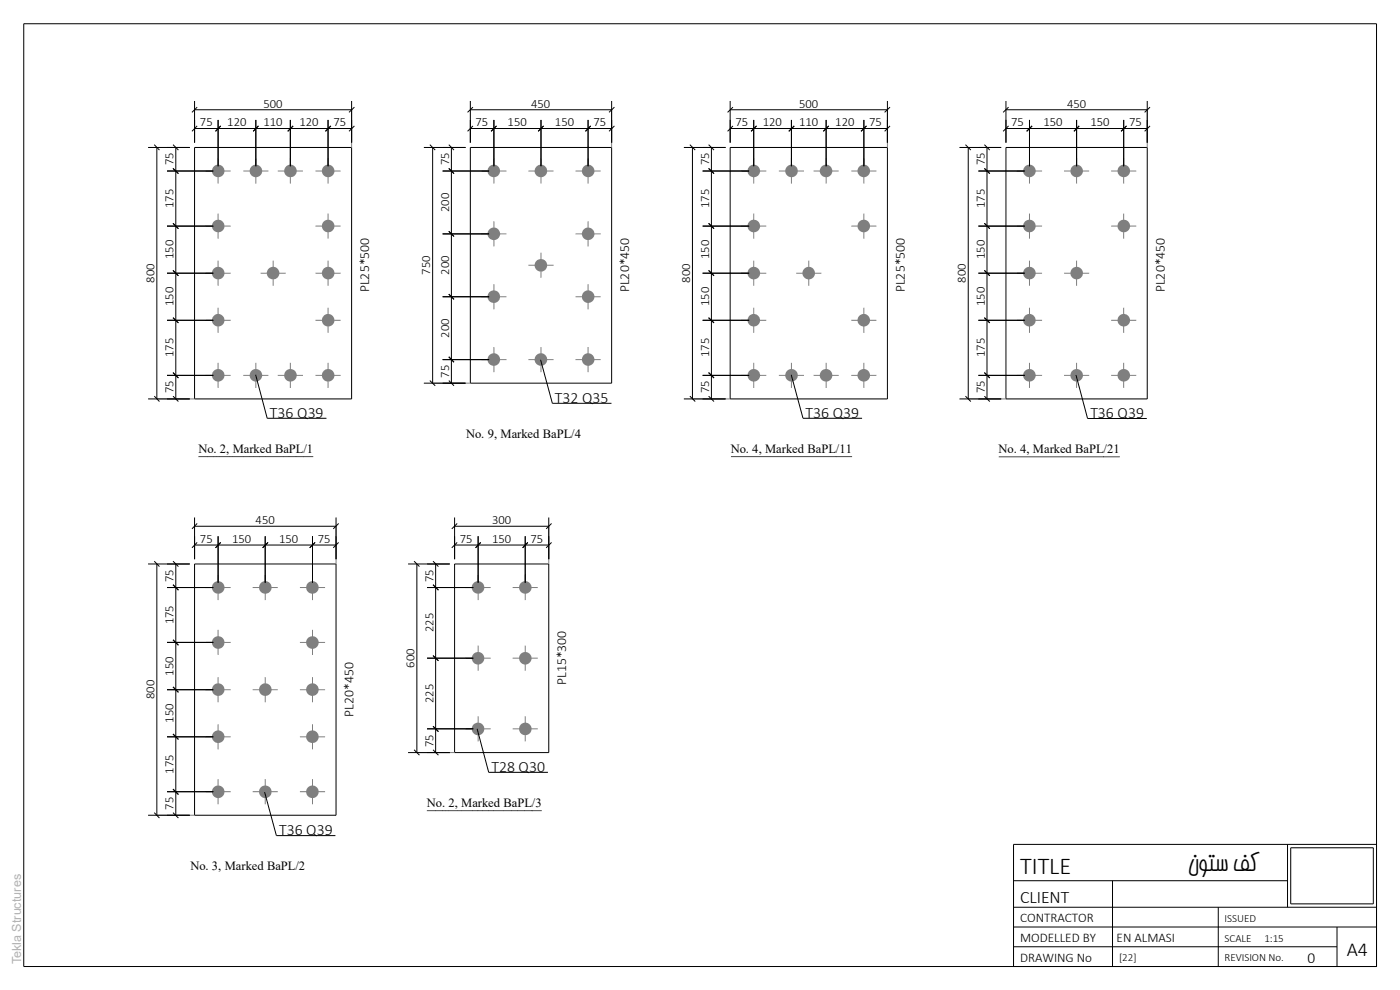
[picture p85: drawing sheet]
<svg xmlns="http://www.w3.org/2000/svg" width="297mm" height="210mm" viewBox="0 0 297 210" stroke-linecap="round" stroke-linejoin="round" font-family="sans-serif">
<defs><g id="words">
<g font-size="5.1">
<text x="216.4" y="185.4">TITLE</text>
<text x="251.9" y="184.7">نوتس فک</text>
</g>
<text font-size="4.2" x="285.7" y="202.8">A4</text>
<text font-size="3.7" x="216.4" y="191.6">CLIENT</text>
<g font-size="3.3">
<text x="57.3" y="88.6">T36 Q39</text>
<text x="117.7" y="85.4">T32 Q35</text>
<text x="170.9" y="88.6">T36 Q39</text>
<text x="231.3" y="88.6">T36 Q39</text>
<text x="104.3" y="163.7">T28 Q30</text>
<text x="59.2" y="177.1">T36 Q39</text>
<text x="277.4" y="204.3">0</text>
</g>
<g font-size="2.9">
<text x="78.3" y="62" transform="rotate(-90 78.3 62)">PL25*500</text>
<text x="133.5" y="62" transform="rotate(-90 133.5 62)">PL20*450</text>
<text x="191.9" y="62" transform="rotate(-90 191.9 62)">PL25*500</text>
<text x="247.1" y="62" transform="rotate(-90 247.1 62)">PL20*450</text>
<text x="120.1" y="145.4" transform="rotate(-90 120.1 145.4)">PL15*300</text>
<text x="75" y="152" transform="rotate(-90 75 152)">PL20*450</text>
</g>
<g font-size="2.8">
<text x="216.4" y="195.6">CONTRACTOR</text>
<text x="216.4" y="199.8">MODELLED BY</text>
<text x="236.9" y="199.8">EN ALMASI</text>
<text x="216.4" y="204">DRAWING No</text>
</g>
<g font-size="2.7">
<text x="55.9" y="22.8">500</text>
<text x="112.7" y="22.8">450</text>
<text x="169.5" y="22.8">500</text>
<text x="226.4" y="22.8">450</text>
<text x="42.4" y="26.8">75</text>
<text x="48.2" y="26.8">120</text>
<text x="55.9" y="26.8">110</text>
<text x="63.5" y="26.8">120</text>
<text x="70.7" y="26.8">75</text>
<text x="100.9" y="26.8">75</text>
<text x="107.7" y="26.8">150</text>
<text x="117.7" y="26.8">150</text>
<text x="125.9" y="26.8">75</text>
<text x="156" y="26.8">75</text>
<text x="161.8" y="26.8">120</text>
<text x="169.5" y="26.8">110</text>
<text x="177.2" y="26.8">120</text>
<text x="184.4" y="26.8">75</text>
<text x="214.5" y="26.8">75</text>
<text x="221.4" y="26.8">150</text>
<text x="231.4" y="26.8">150</text>
<text x="239.5" y="26.8">75</text>
<text x="36.8" y="35.1" transform="rotate(-90 36.8 35.1)">75</text>
<text x="95.3" y="35.1" transform="rotate(-90 95.3 35.1)">75</text>
<text x="150.4" y="35.1" transform="rotate(-90 150.4 35.1)">75</text>
<text x="208.9" y="35.1" transform="rotate(-90 208.9 35.1)">75</text>
<text x="36.8" y="44.1" transform="rotate(-90 36.8 44.1)">175</text>
<text x="95.3" y="45" transform="rotate(-90 95.3 45)">200</text>
<text x="150.4" y="44.1" transform="rotate(-90 150.4 44.1)">175</text>
<text x="208.9" y="44.1" transform="rotate(-90 208.9 44.1)">175</text>
<text x="32.8" y="59.9" transform="rotate(-90 32.8 59.9)">800</text>
<text x="36.8" y="54.9" transform="rotate(-90 36.8 54.9)">150</text>
<text x="91.3" y="58.3" transform="rotate(-90 91.3 58.3)">750</text>
<text x="95.3" y="58.3" transform="rotate(-90 95.3 58.3)">200</text>
<text x="146.4" y="59.9" transform="rotate(-90 146.4 59.9)">800</text>
<text x="150.4" y="54.9" transform="rotate(-90 150.4 54.9)">150</text>
<text x="204.9" y="59.9" transform="rotate(-90 204.9 59.9)">800</text>
<text x="208.9" y="54.9" transform="rotate(-90 208.9 54.9)">150</text>
<text x="36.8" y="64.9" transform="rotate(-90 36.8 64.9)">150</text>
<text x="150.4" y="64.9" transform="rotate(-90 150.4 64.9)">150</text>
<text x="208.9" y="64.9" transform="rotate(-90 208.9 64.9)">150</text>
<text x="95.3" y="71.6" transform="rotate(-90 95.3 71.6)">200</text>
<text x="36.8" y="75.8" transform="rotate(-90 36.8 75.8)">175</text>
<text x="150.4" y="75.8" transform="rotate(-90 150.4 75.8)">175</text>
<text x="208.9" y="75.8" transform="rotate(-90 208.9 75.8)">175</text>
<text x="36.8" y="83.4" transform="rotate(-90 36.8 83.4)">75</text>
<text x="95.3" y="80.1" transform="rotate(-90 95.3 80.1)">75</text>
<text x="150.4" y="83.4" transform="rotate(-90 150.4 83.4)">75</text>
<text x="208.9" y="83.4" transform="rotate(-90 208.9 83.4)">75</text>
<text x="98.9" y="92.9">No. 9, Marked BaPL/4</text>
<text x="42.1" y="96.1">No. 2, Marked BaPL/1</text>
<text x="155" y="96.1">No. 4, Marked BaPL/11</text>
<text x="211.8" y="96.1">No. 4, Marked BaPL/21</text>
<text x="54.2" y="111.1">450</text>
<text x="104.4" y="111.1">300</text>
<text x="42.4" y="115.1">75</text>
<text x="49.2" y="115.1">150</text>
<text x="59.2" y="115.1">150</text>
<text x="67.4" y="115.1">75</text>
<text x="97.5" y="115.1">75</text>
<text x="104.4" y="115.1">150</text>
<text x="112.6" y="115.1">75</text>
<text x="36.8" y="123.4" transform="rotate(-90 36.8 123.4)">75</text>
<text x="91.9" y="123.4" transform="rotate(-90 91.9 123.4)">75</text>
<text x="36.8" y="132.5" transform="rotate(-90 36.8 132.5)">175</text>
<text x="91.9" y="134.1" transform="rotate(-90 91.9 134.1)">225</text>
<text x="36.8" y="143.3" transform="rotate(-90 36.8 143.3)">150</text>
<text x="87.9" y="141.6" transform="rotate(-90 87.9 141.6)">600</text>
<text x="32.8" y="148.3" transform="rotate(-90 32.8 148.3)">800</text>
<text x="91.9" y="149.1" transform="rotate(-90 91.9 149.1)">225</text>
<text x="36.8" y="153.3" transform="rotate(-90 36.8 153.3)">150</text>
<text x="91.9" y="158.5" transform="rotate(-90 91.9 158.5)">75</text>
<text x="36.8" y="164.1" transform="rotate(-90 36.8 164.1)">175</text>
<text x="36.8" y="171.8" transform="rotate(-90 36.8 171.8)">75</text>
<text x="90.6" y="171.2">No. 2, Marked BaPL/3</text>
<text x="40.4" y="184.6">No. 3, Marked BaPL/2</text>
</g>
<text font-size="2.7" fill="#b2b2b2" x="4.5" y="204.5" transform="rotate(-90 4.5 204.5)">Tekla Structures</text>
<g font-size="2.3">
<text x="259.8" y="195.5">ISSUED</text>
<text x="237.4" y="203.9">[22]</text>
<text x="259.8" y="199.7">SCALE</text>
<text x="259.8" y="203.9">REVISION No.</text>
<text x="268.2" y="199.7">1:15</text>
</g>
</g></defs>
<path d="M41.3 31.3h33.3v53.3h-33.3z" fill="none" stroke="#000" stroke-width=".21"/>
<circle cx="46.3" cy="36.3" r="1.33" fill="#7f7f7f"/>
<path d="M43.6 36.3h5.3M46.3 33.6v5.3" fill="none" stroke="#7f7f7f" stroke-width=".21"/>
<circle cx="46.3" cy="47.9" r="1.33" fill="#7f7f7f"/>
<path d="M43.6 48h5.3M46.3 45.3v5.3" fill="none" stroke="#7f7f7f" stroke-width=".21"/>
<circle cx="46.3" cy="57.9" r="1.33" fill="#7f7f7f"/>
<path d="M43.6 58h5.3M46.3 55.3v5.3" fill="none" stroke="#7f7f7f" stroke-width=".21"/>
<circle cx="46.3" cy="67.9" r="1.33" fill="#7f7f7f"/>
<path d="M43.6 67.9h5.3M46.3 65.3v5.3" fill="none" stroke="#7f7f7f" stroke-width=".21"/>
<circle cx="46.3" cy="79.6" r="1.33" fill="#7f7f7f"/>
<path d="M43.6 79.6h5.3M46.3 77v5.3" fill="none" stroke="#7f7f7f" stroke-width=".21"/>
<circle cx="54.3" cy="36.3" r="1.33" fill="#7f7f7f"/>
<path d="M51.6 36.3h5.3M54.3 33.6v5.3" fill="none" stroke="#7f7f7f" stroke-width=".21"/>
<circle cx="54.3" cy="79.6" r="1.33" fill="#7f7f7f"/>
<path d="M51.6 79.6h5.3M54.3 77v5.3" fill="none" stroke="#7f7f7f" stroke-width=".21"/>
<circle cx="61.6" cy="36.3" r="1.33" fill="#7f7f7f"/>
<path d="M58.9 36.3h5.4M61.6 33.6v5.3" fill="none" stroke="#7f7f7f" stroke-width=".21"/>
<circle cx="57.9" cy="57.9" r="1.34" fill="#7f7f7f"/>
<path d="M55.3 58h5.3M58 55.3v5.3" fill="none" stroke="#7f7f7f" stroke-width=".21"/>
<circle cx="61.6" cy="79.6" r="1.33" fill="#7f7f7f"/>
<path d="M58.9 79.6h5.4M61.6 77v5.3" fill="none" stroke="#7f7f7f" stroke-width=".21"/>
<circle cx="69.6" cy="36.3" r="1.33" fill="#7f7f7f"/>
<path d="M66.9 36.3h5.4M69.6 33.6v5.3" fill="none" stroke="#7f7f7f" stroke-width=".21"/>
<circle cx="69.6" cy="47.9" r="1.33" fill="#7f7f7f"/>
<path d="M66.9 48h5.4M69.6 45.3v5.3" fill="none" stroke="#7f7f7f" stroke-width=".21"/>
<circle cx="69.6" cy="57.9" r="1.33" fill="#7f7f7f"/>
<path d="M66.9 58h5.4M69.6 55.3v5.3" fill="none" stroke="#7f7f7f" stroke-width=".21"/>
<circle cx="69.6" cy="67.9" r="1.33" fill="#7f7f7f"/>
<path d="M66.9 67.9h5.4M69.6 65.3v5.3" fill="none" stroke="#7f7f7f" stroke-width=".21"/>
<circle cx="69.6" cy="79.6" r="1.33" fill="#7f7f7f"/>
<path d="M66.9 79.6h5.4M69.6 77v5.3" fill="none" stroke="#7f7f7f" stroke-width=".21"/>
<path d="M96.4 119.6h20v40h-20z" fill="none" stroke="#000" stroke-width=".21"/>
<circle cx="101.4" cy="124.6" r="1.34" fill="#7f7f7f"/>
<path d="M98.8 124.6h5.3M101.4 122v5.3" fill="none" stroke="#7f7f7f" stroke-width=".21"/>
<circle cx="101.4" cy="139.6" r="1.33" fill="#7f7f7f"/>
<path d="M98.8 139.6h5.3M101.4 136.9v5.4" fill="none" stroke="#7f7f7f" stroke-width=".21"/>
<circle cx="101.4" cy="154.6" r="1.34" fill="#7f7f7f"/>
<path d="M98.8 154.6h5.3M101.4 151.9v5.4" fill="none" stroke="#7f7f7f" stroke-width=".21"/>
<circle cx="111.4" cy="124.6" r="1.33" fill="#7f7f7f"/>
<path d="M108.8 124.6h5.3M111.4 122v5.3" fill="none" stroke="#7f7f7f" stroke-width=".21"/>
<circle cx="111.4" cy="139.6" r="1.32" fill="#7f7f7f"/>
<path d="M108.8 139.6h5.3M111.4 136.9v5.4" fill="none" stroke="#7f7f7f" stroke-width=".21"/>
<circle cx="111.4" cy="154.6" r="1.33" fill="#7f7f7f"/>
<path d="M108.8 154.6h5.3M111.4 151.9v5.4" fill="none" stroke="#7f7f7f" stroke-width=".21"/>
<path d="M99.8 31.3h30v50h-30z" fill="none" stroke="#000" stroke-width=".21"/>
<circle cx="124.8" cy="36.3" r="1.33" fill="#7f7f7f"/>
<path d="M122.1 36.3h5.3M124.8 33.6v5.3" fill="none" stroke="#7f7f7f" stroke-width=".21"/>
<circle cx="124.8" cy="49.6" r="1.33" fill="#7f7f7f"/>
<path d="M122.1 49.6h5.3M124.8 46.9v5.4" fill="none" stroke="#7f7f7f" stroke-width=".21"/>
<circle cx="124.8" cy="62.9" r="1.33" fill="#7f7f7f"/>
<path d="M122.1 62.9h5.3M124.8 60.3v5.3" fill="none" stroke="#7f7f7f" stroke-width=".21"/>
<circle cx="124.8" cy="76.3" r="1.33" fill="#7f7f7f"/>
<path d="M122.1 76.3h5.3M124.8 73.6v5.3" fill="none" stroke="#7f7f7f" stroke-width=".21"/>
<circle cx="114.7" cy="36.3" r="1.34" fill="#7f7f7f"/>
<path d="M112.1 36.3h5.3M114.8 33.6v5.3" fill="none" stroke="#7f7f7f" stroke-width=".21"/>
<circle cx="114.7" cy="56.3" r="1.34" fill="#7f7f7f"/>
<path d="M112.1 56.3h5.3M114.8 53.6v5.3" fill="none" stroke="#7f7f7f" stroke-width=".21"/>
<circle cx="114.7" cy="76.3" r="1.34" fill="#7f7f7f"/>
<path d="M112.1 76.3h5.3M114.8 73.6v5.3" fill="none" stroke="#7f7f7f" stroke-width=".21"/>
<circle cx="104.8" cy="36.3" r="1.34" fill="#7f7f7f"/>
<path d="M102.1 36.3h5.3M104.8 33.6v5.3" fill="none" stroke="#7f7f7f" stroke-width=".21"/>
<circle cx="104.8" cy="49.6" r="1.34" fill="#7f7f7f"/>
<path d="M102.1 49.6h5.3M104.8 46.9v5.4" fill="none" stroke="#7f7f7f" stroke-width=".21"/>
<circle cx="104.8" cy="62.9" r="1.34" fill="#7f7f7f"/>
<path d="M102.1 62.9h5.3M104.8 60.3v5.3" fill="none" stroke="#7f7f7f" stroke-width=".21"/>
<circle cx="104.8" cy="76.3" r="1.34" fill="#7f7f7f"/>
<path d="M102.1 76.3h5.3M104.8 73.6v5.3" fill="none" stroke="#7f7f7f" stroke-width=".21"/>
<path d="M41.3 119.6h30v53.3h-30z" fill="none" stroke="#000" stroke-width=".21"/>
<circle cx="46.3" cy="124.6" r="1.33" fill="#7f7f7f"/>
<path d="M43.6 124.6h5.3M46.3 122v5.3" fill="none" stroke="#7f7f7f" stroke-width=".21"/>
<circle cx="46.3" cy="136.3" r="1.33" fill="#7f7f7f"/>
<path d="M43.6 136.3h5.3M46.3 133.6v5.3" fill="none" stroke="#7f7f7f" stroke-width=".21"/>
<circle cx="46.3" cy="146.3" r="1.33" fill="#7f7f7f"/>
<path d="M43.6 146.3h5.3M46.3 143.6v5.4" fill="none" stroke="#7f7f7f" stroke-width=".21"/>
<circle cx="46.3" cy="156.3" r="1.33" fill="#7f7f7f"/>
<path d="M43.6 156.3h5.3M46.3 153.6v5.4" fill="none" stroke="#7f7f7f" stroke-width=".21"/>
<circle cx="46.3" cy="168" r="1.33" fill="#7f7f7f"/>
<path d="M43.6 167.9h5.3M46.3 165.3v5.3" fill="none" stroke="#7f7f7f" stroke-width=".21"/>
<circle cx="56.3" cy="124.6" r="1.33" fill="#7f7f7f"/>
<path d="M53.6 124.6h5.3M56.3 122v5.3" fill="none" stroke="#7f7f7f" stroke-width=".21"/>
<circle cx="56.3" cy="146.3" r="1.33" fill="#7f7f7f"/>
<path d="M53.6 146.3h5.3M56.3 143.6v5.4" fill="none" stroke="#7f7f7f" stroke-width=".21"/>
<circle cx="56.3" cy="168" r="1.33" fill="#7f7f7f"/>
<path d="M53.6 167.9h5.3M56.3 165.3v5.3" fill="none" stroke="#7f7f7f" stroke-width=".21"/>
<circle cx="66.3" cy="124.6" r="1.34" fill="#7f7f7f"/>
<path d="M63.6 124.6h5.4M66.3 122v5.3" fill="none" stroke="#7f7f7f" stroke-width=".21"/>
<circle cx="66.3" cy="136.3" r="1.34" fill="#7f7f7f"/>
<path d="M63.6 136.3h5.4M66.3 133.6v5.3" fill="none" stroke="#7f7f7f" stroke-width=".21"/>
<circle cx="66.3" cy="146.3" r="1.34" fill="#7f7f7f"/>
<path d="M63.6 146.3h5.4M66.3 143.6v5.4" fill="none" stroke="#7f7f7f" stroke-width=".21"/>
<circle cx="66.3" cy="156.3" r="1.34" fill="#7f7f7f"/>
<path d="M63.6 156.3h5.4M66.3 153.6v5.4" fill="none" stroke="#7f7f7f" stroke-width=".21"/>
<circle cx="66.3" cy="168" r="1.34" fill="#7f7f7f"/>
<path d="M63.6 167.9h5.4M66.3 165.3v5.3" fill="none" stroke="#7f7f7f" stroke-width=".21"/>
<path d="M154.9 31.3h33.4v53.3h-33.4z" fill="none" stroke="#000" stroke-width=".21"/>
<circle cx="159.9" cy="36.3" r="1.33" fill="#7f7f7f"/>
<path d="M157.2 36.3h5.4M159.9 33.6v5.3" fill="none" stroke="#7f7f7f" stroke-width=".21"/>
<circle cx="159.9" cy="47.9" r="1.33" fill="#7f7f7f"/>
<path d="M157.2 48h5.4M159.9 45.3v5.3" fill="none" stroke="#7f7f7f" stroke-width=".21"/>
<circle cx="159.9" cy="57.9" r="1.33" fill="#7f7f7f"/>
<path d="M157.2 58h5.4M159.9 55.3v5.3" fill="none" stroke="#7f7f7f" stroke-width=".21"/>
<circle cx="159.9" cy="67.9" r="1.33" fill="#7f7f7f"/>
<path d="M157.2 67.9h5.4M159.9 65.3v5.3" fill="none" stroke="#7f7f7f" stroke-width=".21"/>
<circle cx="159.9" cy="79.6" r="1.33" fill="#7f7f7f"/>
<path d="M157.2 79.6h5.4M159.9 77v5.3" fill="none" stroke="#7f7f7f" stroke-width=".21"/>
<circle cx="167.9" cy="36.3" r="1.33" fill="#7f7f7f"/>
<path d="M165.2 36.3h5.4M167.9 33.6v5.3" fill="none" stroke="#7f7f7f" stroke-width=".21"/>
<circle cx="167.9" cy="79.6" r="1.33" fill="#7f7f7f"/>
<path d="M165.2 79.6h5.4M167.9 77v5.3" fill="none" stroke="#7f7f7f" stroke-width=".21"/>
<circle cx="175.2" cy="36.3" r="1.34" fill="#7f7f7f"/>
<path d="M172.6 36.3h5.3M175.3 33.6v5.3" fill="none" stroke="#7f7f7f" stroke-width=".21"/>
<circle cx="171.6" cy="57.9" r="1.34" fill="#7f7f7f"/>
<path d="M168.9 58h5.3M171.6 55.3v5.3" fill="none" stroke="#7f7f7f" stroke-width=".21"/>
<circle cx="175.2" cy="79.6" r="1.34" fill="#7f7f7f"/>
<path d="M172.6 79.6h5.3M175.3 77v5.3" fill="none" stroke="#7f7f7f" stroke-width=".21"/>
<circle cx="183.2" cy="36.3" r="1.34" fill="#7f7f7f"/>
<path d="M180.6 36.3h5.3M183.3 33.6v5.3" fill="none" stroke="#7f7f7f" stroke-width=".21"/>
<circle cx="183.2" cy="47.9" r="1.34" fill="#7f7f7f"/>
<path d="M180.6 48h5.3M183.3 45.3v5.3" fill="none" stroke="#7f7f7f" stroke-width=".21"/>
<circle cx="183.2" cy="67.9" r="1.34" fill="#7f7f7f"/>
<path d="M180.6 67.9h5.3M183.3 65.3v5.3" fill="none" stroke="#7f7f7f" stroke-width=".21"/>
<circle cx="183.2" cy="79.6" r="1.34" fill="#7f7f7f"/>
<path d="M180.6 79.6h5.3M183.3 77v5.3" fill="none" stroke="#7f7f7f" stroke-width=".21"/>
<circle cx="218.4" cy="36.3" r="1.34" fill="#7f7f7f"/>
<path d="M215.7 36.3h5.4M218.4 33.6v5.3" fill="none" stroke="#7f7f7f" stroke-width=".21"/>
<circle cx="218.4" cy="47.9" r="1.34" fill="#7f7f7f"/>
<path d="M215.7 48h5.4M218.4 45.3v5.3" fill="none" stroke="#7f7f7f" stroke-width=".21"/>
<circle cx="218.4" cy="57.9" r="1.34" fill="#7f7f7f"/>
<path d="M215.7 58h5.4M218.4 55.3v5.3" fill="none" stroke="#7f7f7f" stroke-width=".21"/>
<circle cx="218.4" cy="67.9" r="1.34" fill="#7f7f7f"/>
<path d="M215.7 67.9h5.4M218.4 65.3v5.3" fill="none" stroke="#7f7f7f" stroke-width=".21"/>
<circle cx="218.4" cy="79.6" r="1.34" fill="#7f7f7f"/>
<path d="M215.7 79.6h5.4M218.4 77v5.3" fill="none" stroke="#7f7f7f" stroke-width=".21"/>
<circle cx="228.4" cy="36.3" r="1.33" fill="#7f7f7f"/>
<path d="M225.7 36.3h5.4M228.4 33.6v5.3" fill="none" stroke="#7f7f7f" stroke-width=".21"/>
<circle cx="228.4" cy="57.9" r="1.33" fill="#7f7f7f"/>
<path d="M225.7 58h5.4M228.4 55.3v5.3" fill="none" stroke="#7f7f7f" stroke-width=".21"/>
<circle cx="228.4" cy="79.6" r="1.33" fill="#7f7f7f"/>
<path d="M225.7 79.6h5.4M228.4 77v5.3" fill="none" stroke="#7f7f7f" stroke-width=".21"/>
<circle cx="238.4" cy="36.3" r="1.33" fill="#7f7f7f"/>
<path d="M235.7 36.3h5.3M238.4 33.6v5.3" fill="none" stroke="#7f7f7f" stroke-width=".21"/>
<circle cx="238.4" cy="47.9" r="1.33" fill="#7f7f7f"/>
<path d="M235.7 48h5.3M238.4 45.3v5.3" fill="none" stroke="#7f7f7f" stroke-width=".21"/>
<circle cx="238.4" cy="67.9" r="1.33" fill="#7f7f7f"/>
<path d="M235.7 67.9h5.3M238.4 65.3v5.3" fill="none" stroke="#7f7f7f" stroke-width=".21"/>
<circle cx="238.4" cy="79.6" r="1.33" fill="#7f7f7f"/>
<g fill="none" stroke="#7f7f7f" stroke-width=".21">
<path d="M74.6 23.3v8M129.8 23.3v8M188.3 23.3v8M243.4 23.3v8M235.7 79.6h5.3M238.4 77v5.3M33.3 84.6h8M91.8 81.3h8M146.9 84.6h8M205.4 84.6h8M71.3 111.6v8M116.4 111.6v8"/>
<path d="M88.4 159.6h8M33.3 172.9h8"/>
</g>
<path d="M213.4 31.3h30v53.3h-30zM54.2 79.5l2.5 9.2M114.7 76.3l2.5 9.3M167.9 79.5l2.4 9.2M228.3 79.5l2.4 9.3M101.2 154.6l2.5 9.2M56.1 168l2.5 9.2" fill="none" stroke="#000" stroke-width=".21"/>
<path d="M42.1 94.1h24.4v2h-24.4z" fill="#fff"/>
<path d="M42.1 96.9h24.4" fill="none" stroke="#4c4c4c" stroke-width=".21"/>
<path d="M35.4 79.6h9.9M35.4 67.9h9.9M36.7 79l1.1 1.2M36.7 67.4l1.1 1.1M37.3 67.9v11.7" fill="none" stroke="#000" stroke-width=".21"/>
<path d="M34 71.3h2.8v4.9h-2.8z" fill="#fff"/>
<g fill="none" stroke="#000" stroke-width=".21">
<path d="M41.3 23.3h33.3M41.3 21.4v8.9M41.8 22.7l-1.1 1.1M54.3 27.3h7.3M54.3 25.4v9.9M54.8 26.7l-1.1 1.2M61.6 25.4v9.9M62.2 26.7l-1.2 1.2M69.6 27.3h5M69.6 25.4v9.9M70.2 26.7l-1.2 1.2M74.6 21.4v8.9"/>
<path d="M75.2 22.7l-1.2 1.1M75.2 26.7l-1.2 1.2"/>
</g>
<path d="M55.5 21.4h4.9M55.5 25.4h4.9M70.4 25.4h3.5" fill="none" stroke="#fff" stroke-width="2.8" stroke-linecap="butt"/>
<path d="M75.7 50.4h2.2v11.6h-2.2z" fill="#fff"/>
<path d="M35.4 58h9.9M36.7 57.4l1.1 1.1M37.3 58v9.9M35.4 67.9h9.9M36.7 67.4l1.1 1.1" fill="none" stroke="#000" stroke-width=".21"/>
<path d="M34 60.5h2.8v4.9h-2.8z" fill="#fff"/>
<path d="M57.3 85.6h11.4v2.5h-11.4z" fill="#fff"/>
<path d="M35.4 79.6h9.9M36.7 79l1.1 1.2M37.3 79.6v5M35.4 84.6h4.9M36.7 84l1.1 1.2M56.7 88.7h12.6" fill="none" stroke="#000" stroke-width=".21"/>
<path d="M34 80.3h2.8v3.6h-2.8z" fill="#fff"/>
<path d="M35.4 58h9.9M35.4 48h9.9M36.7 57.4l1.1 1.1M36.7 47.4l1.1 1.1M37.3 48v10" fill="none" stroke="#000" stroke-width=".21"/>
<path d="M34 50.5h2.8v4.9h-2.8z" fill="#fff"/>
<path d="M35.4 36.3h9.9M36.7 35.7l1.1 1.1M37.3 36.3v11.7M35.4 48h9.9M36.7 47.4l1.1 1.1" fill="none" stroke="#000" stroke-width=".21"/>
<path d="M34 39.7h2.8v4.8h-2.8z" fill="#fff"/>
<path d="M35.4 36.3h9.9M35.4 31.3h4.9M36.7 35.7l1.1 1.1M36.7 30.7l1.1 1.1M37.3 31.3v5M46.3 27.3h8M46.3 25.4v9.9M46.8 26.7l-1.1 1.2M54.3 25.4v9.9M54.8 26.7l-1.1 1.2" fill="none" stroke="#000" stroke-width=".21"/>
<path d="M47.8 25.4h4.9" fill="none" stroke="#fff" stroke-width="2.8" stroke-linecap="butt"/>
<path d="M34 32h2.8v3.5h-2.8z" fill="#fff"/>
<g fill="none" stroke="#000" stroke-width=".21">
<path d="M31.4 31.3h8.9M32.7 30.7l1.1 1.1M33.3 31.3v53.3M41.3 27.3h5M41.3 25.4v4.9M41.8 26.7l-1.1 1.2M46.3 25.4v9.9M46.8 26.7l-1.1 1.2M61.6 27.3h8M61.6 25.4v9.9M62.2 26.7l-1.2 1.2M69.6 25.4v9.9"/>
<path d="M70.2 26.7l-1.2 1.2M31.4 84.6h8.9M32.7 84l1.1 1.2"/>
</g>
<path d="M42 25.4h3.5M63.2 25.4h4.8" fill="none" stroke="#fff" stroke-width="2.8" stroke-linecap="butt"/>
<path d="M30 55.5h2.8v4.9h-2.8z" fill="#fff"/>
<path d="M98.9 92h24.4" fill="none" stroke="#fff" stroke-width="2" stroke-linecap="butt"/>
<path d="M117.5 133.8h2.2v11.6h-2.2z" fill="#fff"/>
<path d="M90.6 119.6h4.8M91.9 119l1.1 1.2M92.4 119.6v5M90.6 124.6h9.8M91.9 124l1.1 1.2" fill="none" stroke="#000" stroke-width=".21"/>
<path d="M89.2 120.4h2.8v3.5h-2.8z" fill-rule="evenodd" fill="#fff"/>
<path d="M86.6 119.6h8.8M87.8 119l1.2 1.2M88.4 119.6v40M101.4 115.6h10M101.4 113.7v9.9M102 115.1l-1.1 1.1M111.4 113.7v9.9M112 115.1l-1.1 1.1M86.6 159.6h8.8M87.8 159l1.2 1.2" fill="none" stroke="#000" stroke-width=".21"/>
<path d="M104 113.8h4.8" fill="none" stroke="#fff" stroke-width="2.8" stroke-linecap="butt"/>
<path d="M85.2 137.2h2.8v4.8h-2.8z" fill="#fff"/>
<path d="M104.3 160.7h11.3v2.5h-11.3z" fill="#fff"/>
<path d="M90.6 159.6h4.8M90.6 154.6h9.8M91.9 159l1.1 1.2M91.9 154l1.1 1.2M92.4 154.6v5M103.7 163.8h12.5" fill="none" stroke="#000" stroke-width=".21"/>
<path d="M89.2 155.4h2.8v3.5h-2.8z" fill-rule="evenodd" fill="#fff"/>
<g fill="none" stroke="#000" stroke-width=".21">
<path d="M96.4 111.6h20M96.4 109.8v8.8M97 111l-1.2 1.2M111.4 115.6h5M111.4 113.7v9.9M112 115.1l-1.1 1.1M116.4 109.8v8.8M117 115.1l-1.1 1.1M117 111l-1.1 1.2M90.6 139.6h9.8M91.9 139.1l1.1 1.1M92.4 139.6v15"/>
<path d="M90.6 154.6h9.8M91.9 154l1.1 1.2"/>
</g>
<path d="M104 109.8h4.8M112.2 113.8h3.5" fill="none" stroke="#fff" stroke-width="2.8" stroke-linecap="butt"/>
<path d="M89.2 144.7h2.8v4.9h-2.8z" fill-rule="evenodd" fill="#fff"/>
<path d="M96.4 115.6h5M96.4 113.7v4.9M97 115.1l-1.2 1.1M101.4 113.7v9.9M102 115.1l-1.1 1.1M90.6 139.6h9.8M90.6 124.6h9.8M91.9 139.1l1.1 1.1M91.9 124l1.1 1.2M92.4 124.6v15" fill="none" stroke="#000" stroke-width=".21"/>
<path d="M97.2 113.8h3.5" fill="none" stroke="#fff" stroke-width="2.8" stroke-linecap="butt"/>
<path d="M89.2 129.7h2.8v4.8h-2.8z" fill-rule="evenodd" fill="#fff"/>
<path d="M40.4 183.7h24.4" fill="none" stroke="#fff" stroke-width="2" stroke-linecap="butt"/>
<path d="M93.9 76.3h9.9M93.9 62.9h9.9M95.2 75.7l1.1 1.1M95.2 62.4l1.1 1.1M95.8 62.9v13.4" fill="none" stroke="#000" stroke-width=".21"/>
<path d="M92.5 67.2h2.8v4.8h-2.8z" fill="#fff"/>
<path d="M117.8 82.5h11.3v2.5h-11.3z" fill="#fff"/>
<g fill="none" stroke="#000" stroke-width=".21">
<path d="M89.9 31.3h8.9M91.2 30.7l1.1 1.1M91.8 31.3v50M99.8 23.3h30M99.8 21.4v8.9M100.3 22.7l-1.1 1.1M114.8 27.3h15M114.8 25.4v9.9M115.3 26.7l-1.1 1.2M124.8 25.4v9.9M125.3 26.7l-1.1 1.2M129.8 21.4v8.9"/>
<path d="M130.3 22.7l-1.1 1.1M130.3 26.7l-1.1 1.2M89.9 81.3h8.9M91.2 80.7l1.1 1.1M117.2 85.6h12.5"/>
</g>
<path d="M112.3 21.4h4.9M117.3 25.4h4.9M125.5 25.4h3.5" fill="none" stroke="#fff" stroke-width="2.8" stroke-linecap="butt"/>
<path d="M88.5 53.8h2.8v4.9h-2.8z" fill="#fff"/>
<path d="M130.9 50.4h2.2v11.6h-2.2z" fill="#fff"/>
<path d="M99.8 27.3h15M99.8 25.4v4.9M100.3 26.7l-1.1 1.2M104.8 25.4v9.9M105.3 26.7l-1.1 1.2M114.8 25.4v9.9M115.3 26.7l-1.1 1.2M93.9 76.3h9.9M95.2 75.7l1.1 1.1M95.8 76.3v5M93.9 81.3h4.9M95.2 80.7l1.1 1.1" fill="none" stroke="#000" stroke-width=".21"/>
<path d="M100.5 25.4h3.5M107.3 25.4h4.9" fill="none" stroke="#fff" stroke-width="2.8" stroke-linecap="butt"/>
<path d="M92.5 77h2.8v3.5h-2.8z" fill="#fff"/>
<path d="M93.9 49.6h9.9M95.2 49.1l1.1 1.1M95.8 49.6v13.3M93.9 62.9h9.9M95.2 62.4l1.1 1.1" fill="none" stroke="#000" stroke-width=".21"/>
<path d="M92.5 53.8h2.8v4.9h-2.8z" fill="#fff"/>
<path d="M93.9 36.3h9.9M95.2 35.7l1.1 1.1M95.8 36.3v13.3M93.9 49.6h9.9M95.2 49.1l1.1 1.1" fill="none" stroke="#000" stroke-width=".21"/>
<path d="M92.5 40.5h2.8v4.9h-2.8z" fill="#fff"/>
<path d="M93.9 36.3h9.9M93.9 31.3h4.9M95.2 35.7l1.1 1.1M95.2 30.7l1.1 1.1M95.8 31.3v5" fill="none" stroke="#000" stroke-width=".21"/>
<path d="M92.5 32h2.8v3.5h-2.8z" fill="#fff"/>
<path d="M31.4 119.6h8.9M32.7 119l1.1 1.2M33.3 119.6v53.3M31.4 172.9h8.9M32.7 172.4l1.1 1.1" fill="none" stroke="#000" stroke-width=".21"/>
<path d="M30 143.8h2.8v4.9h-2.8z" fill="#fff"/>
<path d="M72.4 140.4h2.2v11.7h-2.2z" fill="#fff"/>
<path d="M35.4 136.3h9.9M35.4 124.6h9.9M36.7 135.7l1.1 1.2M36.7 124l1.1 1.2M37.3 124.6v11.7" fill="none" stroke="#000" stroke-width=".21"/>
<path d="M34 128h2.8v4.9h-2.8z" fill="#fff"/>
<path d="M46.3 115.6h10M46.3 113.7v9.9M46.8 115.1l-1.1 1.1M56.3 113.7v9.9M56.9 115.1l-1.2 1.1M35.4 172.9h4.9M35.4 167.9h9.9M36.7 172.4l1.1 1.1M36.7 167.4l1.1 1.1M37.3 167.9v5" fill="none" stroke="#000" stroke-width=".21"/>
<path d="M48.9 113.8h4.8" fill="none" stroke="#fff" stroke-width="2.8" stroke-linecap="butt"/>
<path d="M34 168.7h2.8v3.5h-2.8z" fill="#fff"/>
<path d="M59.2 174.2h11.4v2.5h-11.4z" fill="#fff"/>
<g fill="none" stroke="#000" stroke-width=".21">
<path d="M41.3 111.6h30M41.3 109.8v8.8M41.8 111l-1.1 1.2M56.3 115.6h10M56.3 113.7v9.9M56.9 115.1l-1.2 1.1M66.3 113.7v9.9M66.8 115.1l-1.1 1.1M71.3 109.8v8.8M71.8 111l-1.1 1.2M35.4 156.3h9.9M35.4 146.3h9.9"/>
<path d="M36.7 155.7l1.1 1.1M36.7 145.7l1.1 1.2M37.3 146.3v10M58.6 177.2h12.6"/>
</g>
<path d="M53.8 109.8h4.9M58.8 113.8h4.9" fill="none" stroke="#fff" stroke-width="2.8" stroke-linecap="butt"/>
<path d="M34 148.8h2.8v4.9h-2.8z" fill="#fff"/>
<g fill="none" stroke="#000" stroke-width=".21">
<path d="M41.3 115.6h5M41.3 113.7v4.9M41.8 115.1l-1.1 1.1M46.3 113.7v9.9M46.8 115.1l-1.1 1.1M66.3 115.6h5M66.3 113.7v9.9M66.8 115.1l-1.1 1.1M71.3 113.7v4.9M71.8 115.1l-1.1 1.1M35.4 156.3h9.9M36.7 155.7l1.1 1.1"/>
<path d="M37.3 156.3v11.6M35.4 167.9h9.9M36.7 167.4l1.1 1.1"/>
</g>
<path d="M42 113.8h3.5M67 113.8h3.5" fill="none" stroke="#fff" stroke-width="2.8" stroke-linecap="butt"/>
<path d="M34 159.7h2.8v4.8h-2.8z" fill="#fff"/>
<path d="M35.4 136.3h9.9M36.7 135.7l1.1 1.2M37.3 136.3v10M35.4 146.3h9.9M36.7 145.7l1.1 1.2" fill="none" stroke="#000" stroke-width=".21"/>
<path d="M34 138.9h2.8v4.8h-2.8z" fill="#fff"/>
<path d="M35.4 119.6h4.9M36.7 119l1.1 1.2M37.3 119.6v5M35.4 124.6h9.9M36.7 124l1.1 1.2" fill="none" stroke="#000" stroke-width=".21"/>
<path d="M34 120.4h2.8v3.5h-2.8z" fill="#fff"/>
<path d="M155.1 94.1h25.7v2h-25.7z" fill="#fff"/>
<path d="M155.1 96.9h25.7" fill="none" stroke="#4c4c4c" stroke-width=".21"/>
<path d="M90.6 169.2h24.3v2h-24.3z" fill="#fff"/>
<path d="M90.6 172h24.3" fill="none" stroke="#4c4c4c" stroke-width=".21"/>
<path d="M149.1 79.6h9.8M150.3 79l1.2 1.2M150.9 79.6v5M149.1 84.6h4.8M150.3 84l1.2 1.2" fill="none" stroke="#000" stroke-width=".21"/>
<path d="M147.7 80.3h2.8v3.6h-2.8z" fill="#fff"/>
<path d="M154.9 27.3h13M154.9 25.4v4.9M155.5 26.7l-1.2 1.2M159.9 25.4v9.9M160.5 26.7l-1.2 1.2M167.9 25.4v9.9M168.5 26.7l-1.2 1.2" fill="none" stroke="#000" stroke-width=".21"/>
<path d="M155.7 25.4h3.5M161.5 25.4h4.8" fill="none" stroke="#fff" stroke-width="2.8" stroke-linecap="butt"/>
<g fill="#fff">
<path d="M189.4 50.4h2.2v11.6h-2.2z"/>
<path d="M170.9 85.6h11.4v2.5h-11.4z"/>
</g>
<path d="M149.1 36.3h9.8M150.3 35.7l1.2 1.1M150.9 36.3v11.7M149.1 48h9.8M150.3 47.4l1.2 1.1M170.3 88.7h12.6" fill="none" stroke="#000" stroke-width=".21"/>
<path d="M147.7 39.7h2.8v4.8h-2.8z" fill="#fff"/>
<g fill="none" stroke="#000" stroke-width=".21">
<path d="M167.9 27.3h20.4M167.9 25.4v9.9M168.5 26.7l-1.2 1.2M175.3 25.4v9.9M175.8 26.7l-1.1 1.2M183.3 25.4v9.9M183.8 26.7l-1.1 1.2M188.3 25.4v4.9M188.8 26.7l-1.1 1.2M149.1 79.6h9.8M149.1 67.9h9.8M150.3 79l1.2 1.2"/>
<path d="M150.3 67.4l1.2 1.1M150.9 67.9v11.7"/>
</g>
<path d="M169.2 25.4h4.8M176.8 25.4h4.9M184 25.4h3.5" fill="none" stroke="#fff" stroke-width="2.8" stroke-linecap="butt"/>
<path d="M147.7 71.3h2.8v4.9h-2.8z" fill="#fff"/>
<path d="M149.1 58h9.8M150.3 57.4l1.2 1.1M150.9 58v9.9M149.1 67.9h9.8M150.3 67.4l1.2 1.1" fill="none" stroke="#000" stroke-width=".21"/>
<path d="M147.7 60.5h2.8v4.9h-2.8z" fill="#fff"/>
<path d="M149.1 58h9.8M149.1 48h9.8M150.3 57.4l1.2 1.1M150.3 47.4l1.2 1.1M150.9 48v10" fill="none" stroke="#000" stroke-width=".21"/>
<path d="M147.7 50.5h2.8v4.9h-2.8z" fill="#fff"/>
<path d="M149.1 36.3h9.8M149.1 31.3h4.8M150.3 35.7l1.2 1.1M150.3 30.7l1.2 1.1M150.9 31.3v5" fill="none" stroke="#000" stroke-width=".21"/>
<path d="M147.7 32h2.8v3.5h-2.8z" fill="#fff"/>
<path d="M145.1 31.3h8.8M146.3 30.7l1.2 1.1M146.9 31.3v53.3M145.1 84.6h8.8M146.3 84l1.2 1.2" fill="none" stroke="#000" stroke-width=".21"/>
<path d="M143.7 55.5h2.8v4.9h-2.8z" fill="#fff"/>
<path d="M154.9 23.3h33.4M154.9 21.4v8.9M155.5 22.7l-1.2 1.1M188.3 21.4v8.9M188.8 22.7l-1.1 1.1" fill="none" stroke="#000" stroke-width=".21"/>
<path d="M169.2 21.4h4.8" fill="none" stroke="#fff" stroke-width="2.8" stroke-linecap="butt"/>
<path d="M211.9 94.1h25.7v2.1h-25.7z" fill="#fff"/>
<path d="M211.9 96.9h25.7" fill="none" stroke="#4c4c4c" stroke-width=".21"/>
<path d="M238.4 27.3h5M238.4 25.4v9.9M239 26.7l-1.2 1.2M243.4 25.4v4.9M244 26.7l-1.2 1.2" fill="none" stroke="#000" stroke-width=".21"/>
<path d="M239.1 25.4h3.6" fill="none" stroke="#fff" stroke-width="2.8" stroke-linecap="butt"/>
<g fill="#fff">
<path d="M244.5 50.4h2.2v11.6h-2.2z"/>
<path d="M231.3 85.7h11.4v2.5h-11.4z"/>
</g>
<g fill="none" stroke="#000" stroke-width=".21">
<path d="M203.5 31.3h8.9M204.8 30.7l1.2 1.1M205.4 31.3v53.3M213.4 27.3h25M213.4 25.4v4.9M214 26.7l-1.2 1.2M218.4 25.4v9.9M218.9 26.7l-1.1 1.2M228.4 25.4v9.9M228.9 26.7l-1.1 1.2M238.4 25.4v9.9M239 26.7l-1.2 1.2"/>
<path d="M203.5 84.6h8.9M204.8 84l1.2 1.2M230.7 88.8h12.6"/>
</g>
<path d="M214.1 25.4h3.5M221 25.4h4.8M231 25.4h4.8" fill="none" stroke="#fff" stroke-width="2.8" stroke-linecap="butt"/>
<path d="M202.1 55.5h2.8v4.9h-2.8z" fill="#fff"/>
<path d="M207.6 58h9.8M208.8 57.4l1.2 1.1M209.4 58v9.9M207.6 67.9h9.8M208.8 67.4l1.2 1.1" fill="none" stroke="#000" stroke-width=".21"/>
<path d="M206.1 60.5h2.9v4.9h-2.9z" fill="#fff"/>
<path d="M207.6 58h9.8M207.6 48h9.8M208.8 57.4l1.2 1.1M208.8 47.4l1.2 1.1M209.4 48v10" fill="none" stroke="#000" stroke-width=".21"/>
<path d="M206.1 50.5h2.9v4.9h-2.9z" fill="#fff"/>
<path d="M207.6 36.3h9.8M208.8 35.7l1.2 1.1M209.4 36.3v11.7M207.6 48h9.8M208.8 47.4l1.2 1.1" fill="none" stroke="#000" stroke-width=".21"/>
<path d="M206.1 39.7h2.9v4.8h-2.9z" fill="#fff"/>
<path d="M207.6 79.6h9.8M208.8 79l1.2 1.2M209.4 79.6v5M207.6 84.6h4.8M208.8 84l1.2 1.2" fill="none" stroke="#000" stroke-width=".21"/>
<path d="M206.1 80.3h2.9v3.6h-2.9z" fill="#fff"/>
<path d="M207.6 36.3h9.8M207.6 31.3h4.8M208.8 35.7l1.2 1.1M208.8 30.7l1.2 1.1M209.4 31.3v5" fill="none" stroke="#000" stroke-width=".21"/>
<path d="M206.1 32h2.9v3.5h-2.9z" fill="#fff"/>
<path d="M207.6 79.6h9.8M207.6 67.9h9.8M208.8 79l1.2 1.2M208.8 67.4l1.2 1.1M209.4 67.9v11.7" fill="none" stroke="#000" stroke-width=".21"/>
<path d="M206.1 71.3h2.9v4.9h-2.9z" fill="#fff"/>
<g fill="none" stroke="#000" stroke-width=".21">
<path d="M5 5h287v200h-287zM213.4 23.3h30M213.4 21.4v8.9M214 22.7l-1.2 1.1M243.4 21.4v8.9M244 22.7l-1.2 1.1M273.1 179.1v13.3M273.8 179.8h17.5v11.9h-17.5zM292 179.1h-77v25.9M215 192.4h77M215 186.8h58.1M215 196.6h77"/>
<path d="M236 186.8v18.2M258.4 192.4v12.6M283.6 196.6v8.4M215 200.8h68.6"/>
</g>
<path d="M226 21.4h4.8" fill="none" stroke="#fff" stroke-width="2.8" stroke-linecap="butt"/>
<use href="#words"/>
</svg>
